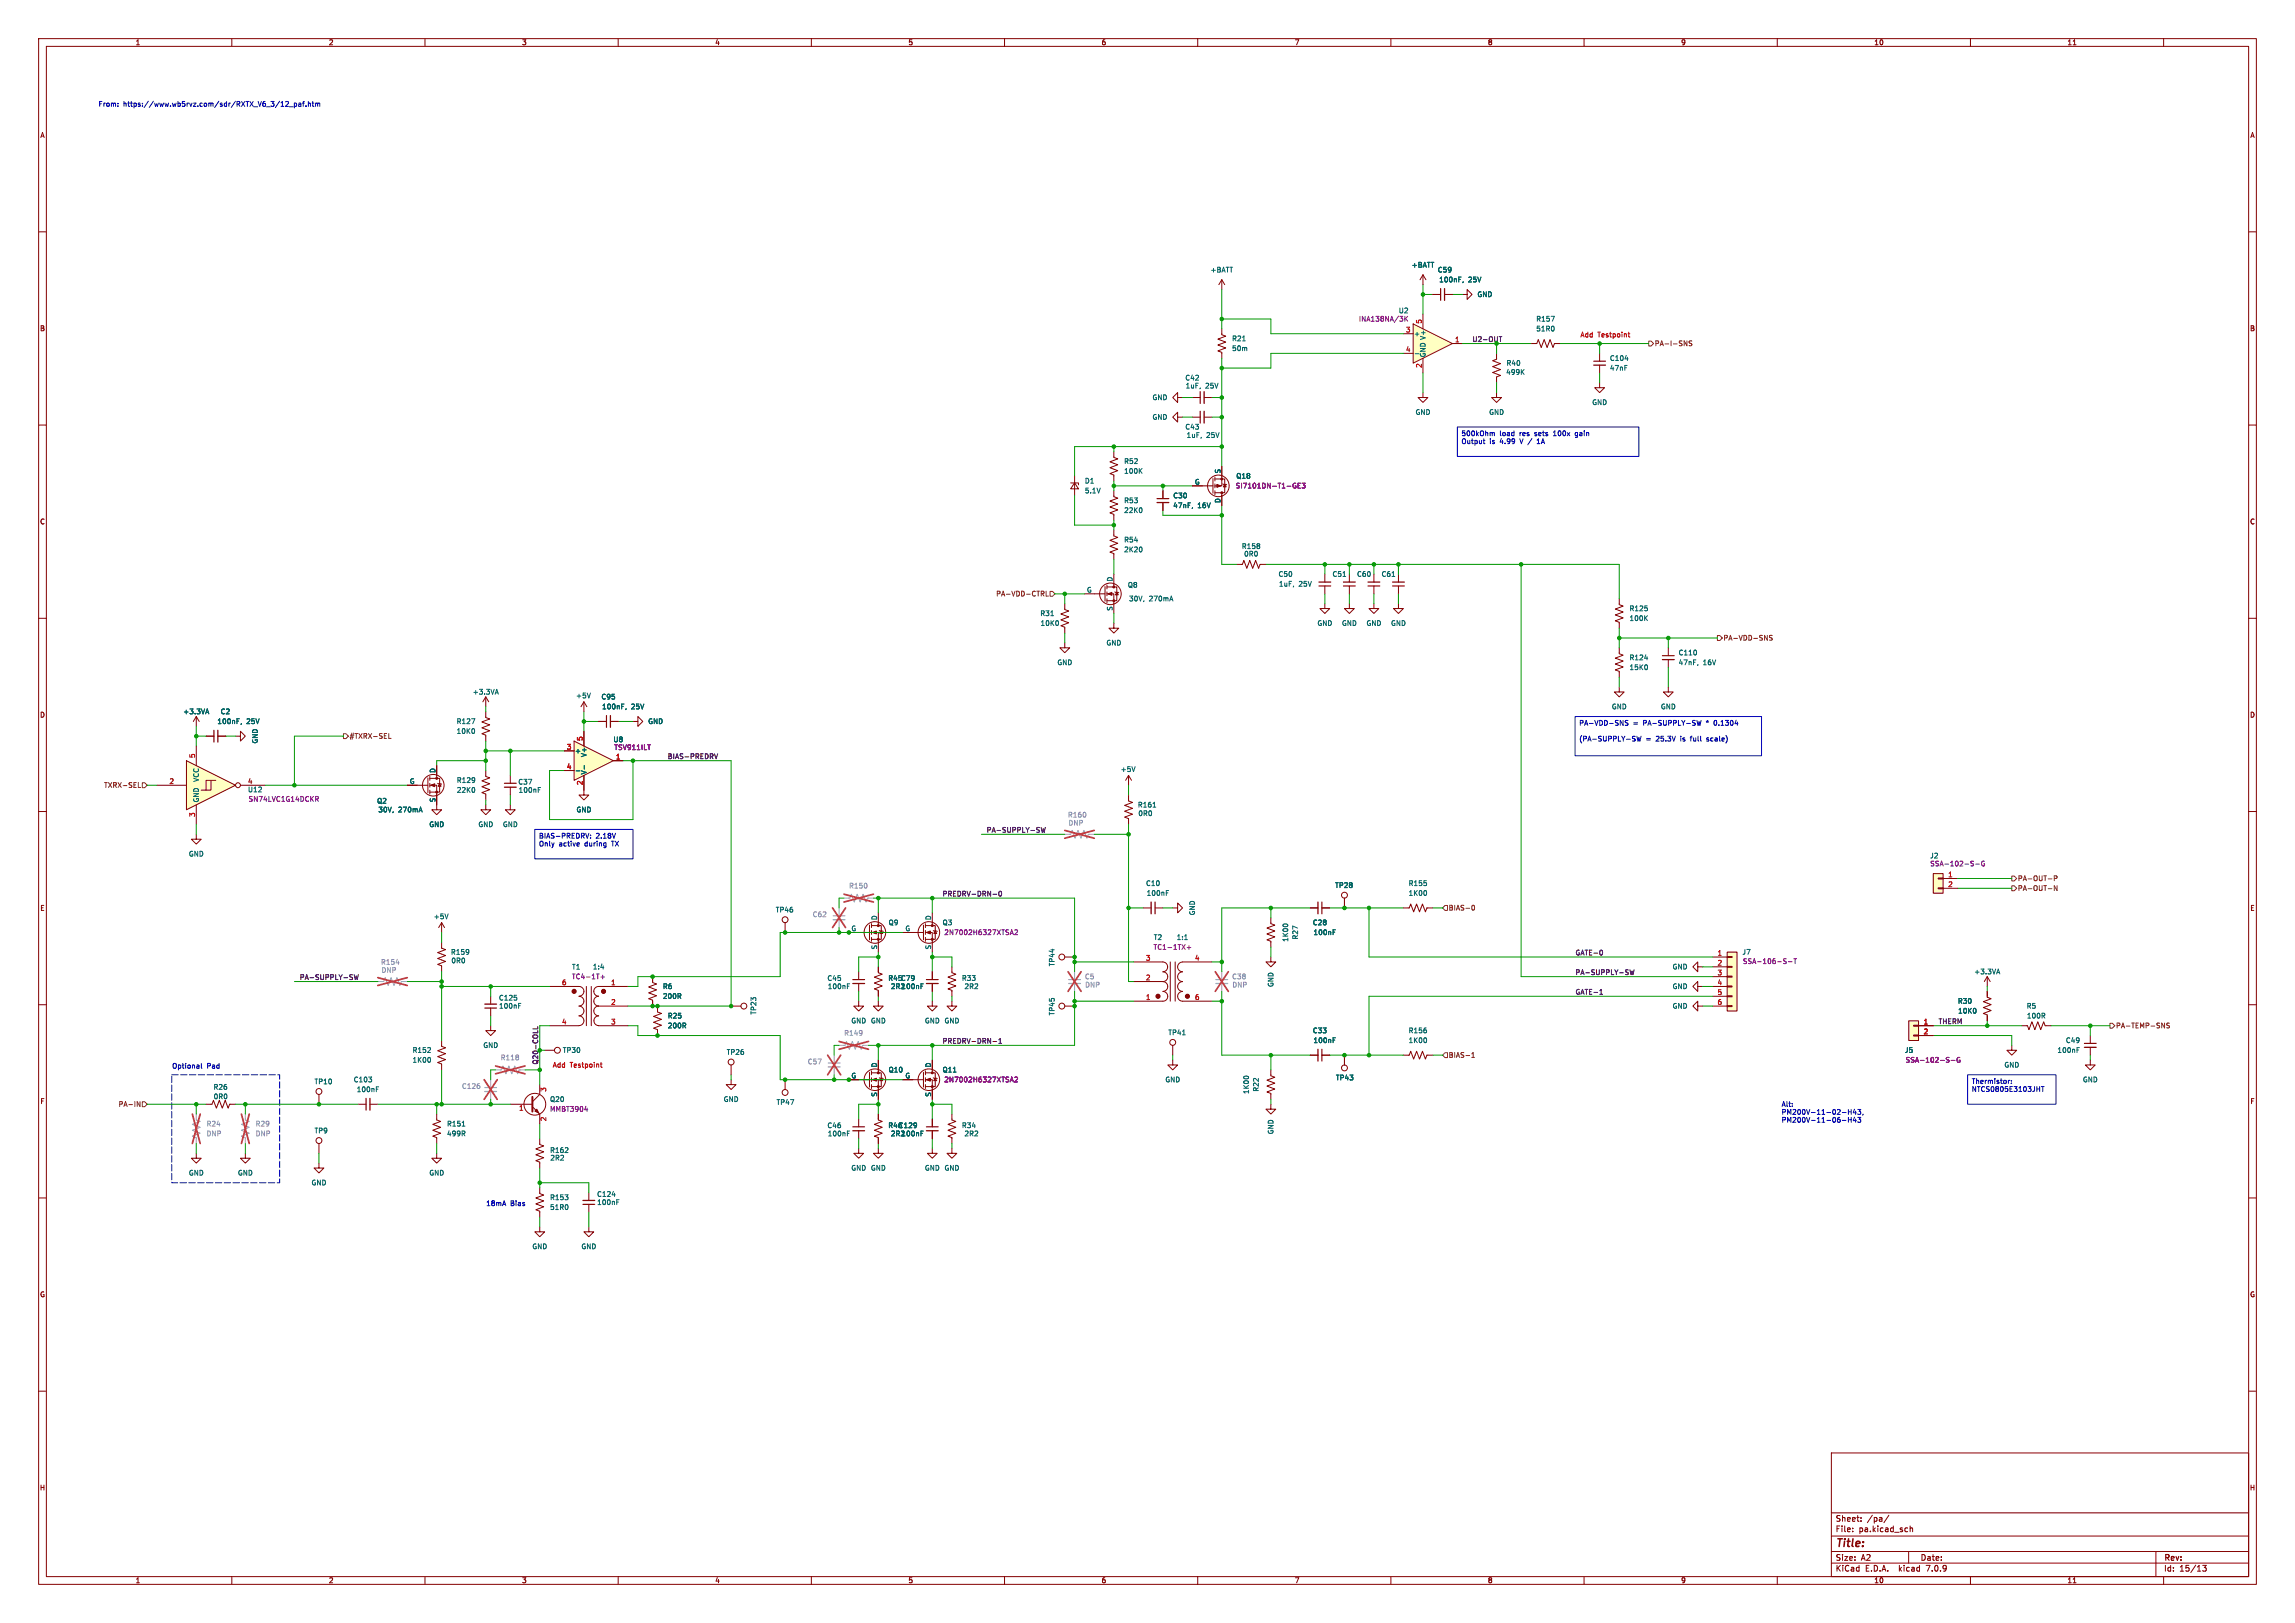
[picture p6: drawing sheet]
<svg xmlns="http://www.w3.org/2000/svg" width="594mm" height="420mm" viewBox="0 0 594 420" stroke-linecap="round" stroke-linejoin="round" font-family="sans-serif">
<defs><g id="words">
<text font-size="2.8" fill="#840000" x="475" y="400.9">Title:</text>
<g font-size="2.1" fill="#840000">
<text x="475" y="394">Sheet:</text>
<text x="483.2" y="394">/pa/</text>
<text x="475" y="396.7">File:</text>
<text x="481.1" y="396.7">pa.kicad_sch</text>
<text x="475" y="406.9">KiCad</text>
<text x="475" y="404.1">Size:</text>
<text x="481.7" y="404.1">A2</text>
<text x="482.7" y="406.9">E.D.A.</text>
<text x="491.6" y="406.9">kicad</text>
<text x="497" y="404.1">Date:</text>
<text x="498.8" y="406.9">7.0.9</text>
<text x="560" y="404.3">Rev:</text>
<text x="560" y="406.9">Id:</text>
<text x="564.1" y="406.9">15/13</text>
</g>
<g font-size="1.8" fill="#840000">
<text x="35" y="11.9">1</text>
<text x="85" y="11.9">2</text>
<text x="135" y="11.9">3</text>
<text x="185" y="11.9">4</text>
<text x="235" y="11.9">5</text>
<text x="285" y="11.9">6</text>
<text x="335" y="11.9">7</text>
<text x="385" y="11.9">8</text>
<text x="435" y="11.9">9</text>
<text x="485" y="11.9">10</text>
<text x="535" y="11.9">11</text>
<text x="10.3" y="35.9">A</text>
<text x="582.3" y="35.9">A</text>
<text x="10.3" y="85.9">B</text>
<text x="582.3" y="85.9">B</text>
<text x="10.3" y="135.9">C</text>
<text x="582.3" y="135.9">C</text>
<text x="10.3" y="185.9">D</text>
<text x="582.3" y="185.9">D</text>
<text x="10.3" y="235.9">E</text>
<text x="582.3" y="235.9">E</text>
<text x="10.3" y="285.9">F</text>
<text x="582.3" y="285.9">F</text>
<text x="10.3" y="335.9">G</text>
<text x="582.3" y="335.9">G</text>
<text x="10.2" y="385.9">H</text>
<text x="582.2" y="385.9">H</text>
<text x="35" y="409.9">1</text>
<text x="85" y="409.9">2</text>
<text x="135" y="409.9">3</text>
<text x="185" y="409.9">4</text>
<text x="235" y="409.9">5</text>
<text x="285" y="409.9">6</text>
<text x="335" y="409.9">7</text>
<text x="385" y="409.9">8</text>
<text x="435" y="409.9">9</text>
<text x="485" y="409.9">10</text>
<text x="535" y="409.9">11</text>
</g>
<g font-size="1.8" fill="#0000c2">
<text x="25.4" y="27.7">From:</text>
<text x="31.9" y="27.7">https://www.wb5rvz.com/sdr/RXTX_V6_3/12_paf.htm</text>
<text x="378.1" y="113.2">500kOhm</text>
<text x="388.1" y="113.2">load</text>
<text x="393.4" y="113.2">res</text>
<text x="397.5" y="113.2">sets</text>
<text x="402.5" y="113.2">100x</text>
<text x="408.4" y="113.2">gain</text>
<text x="378.1" y="115.2">Output</text>
<text x="385.5" y="115.2">is</text>
<text x="388.3" y="115.2">4.99</text>
<text x="393.8" y="115.2">V /</text>
<text x="398.5" y="115.2">1A</text>
<text x="408.6" y="188.1">PA-VDD-SNS</text>
<text x="422.7" y="188.1">=</text>
<text x="425.4" y="188.1">PA-SUPPLY-SW</text>
<text x="441.9" y="188.1">*</text>
<text x="444.1" y="188.1">0.1304</text>
<text x="408.6" y="192.2">(PA-SUPPLY-SW</text>
<text x="426" y="192.2">=</text>
<text x="428.7" y="192.2">25.3V</text>
<text x="435.2" y="192.2">is</text>
<text x="438" y="192.2">full</text>
<text x="442.4" y="192.2">scale)</text>
<text x="139.4" y="217.3">BIAS-PREDRV:</text>
<text x="139.4" y="219.4">Only</text>
<text x="144.7" y="219.4">active</text>
<text x="151.5" y="219.4">during</text>
<text x="154.2" y="217.3">2.18V</text>
<text x="158.6" y="219.4">TX</text>
<text x="44.4" y="276.6">Optional</text>
<text x="53.5" y="276.6">Pad</text>
<text x="510.2" y="280.8">Thermistor:</text>
<text x="461" y="286.5">Alt:</text>
<text x="510.2" y="282.9">NTCS0805E3103JHT</text>
<text x="461" y="288.5">PM200V-11-02-H43,</text>
<text x="461" y="290.6">PM200V-11-06-H43</text>
<text x="125.7" y="312.2">18mA</text>
<text x="132.1" y="312.2">Bias</text>
</g>
<g font-size="1.8" fill="#006464">
<text x="313.2" y="70.7">+BATT</text>
<text x="365.3" y="69.4">+BATT</text>
<text x="372" y="70.7">C59</text>
<text x="372.4" y="73.3">100nF,</text>
<text x="380" y="73.3">25V</text>
<text x="382.3" y="77.1">GND</text>
<text x="397.5" y="83.4">R157</text>
<text x="318.8" y="88.5">R21</text>
<text x="365.9" y="87.2">+</text>
<text x="397.5" y="86">51R0</text>
<text x="318.8" y="91">50m</text>
<text x="369.2" y="92.6" transform="rotate(-90 369.2 92.6)">GND V+</text>
<text x="389.8" y="94.8">R40</text>
<text x="416.6" y="93.6">C104</text>
<text x="306.7" y="98.7">C42</text>
<text x="306.8" y="100.7">1uF,</text>
<text x="312" y="100.7">25V</text>
<text x="389.7" y="97.2">499K</text>
<text x="416.6" y="96.1">47nF</text>
<text x="298.2" y="103.7">GND</text>
<text x="366.3" y="107.5">GND</text>
<text x="385.3" y="107.5">GND</text>
<text x="412" y="105">GND</text>
<text x="298.2" y="108.8">GND</text>
<text x="306.7" y="111.4">C43</text>
<text x="307" y="113.5">1uF,</text>
<text x="312.2" y="113.5">25V</text>
<text x="280.7" y="125.3">D1</text>
<text x="290.8" y="120.2">R52</text>
<text x="290.8" y="122.8">100K</text>
<text x="309.1" y="125.5">G</text>
<text x="316" y="122.6" transform="rotate(-90 316 122.6)">S</text>
<text x="319.9" y="124.1">Q18</text>
<text x="280.7" y="127.9">5.1V</text>
<text x="290.8" y="130.4">R53</text>
<text x="303.5" y="129.1">C30</text>
<text x="303.5" y="131.7">47nF,</text>
<text x="310" y="131.7">16V</text>
<text x="316" y="130.3" transform="rotate(-90 316 130.3)">D</text>
<text x="290.8" y="132.9">22K0</text>
<text x="290.8" y="140.6">R54</text>
<text x="290.8" y="143.1">2K20</text>
<text x="321.3" y="142.3">R158</text>
<text x="321.9" y="144.2">0R0</text>
<text x="330.8" y="149.5">C50</text>
<text x="344.8" y="149.5">C51</text>
<text x="351.1" y="149.5">C60</text>
<text x="357.5" y="149.5">C61</text>
<text x="281.2" y="153.4">G</text>
<text x="288" y="150.6" transform="rotate(-90 288 150.6)">D</text>
<text x="291.8" y="152.3">Q8</text>
<text x="292.1" y="155.8">30V,</text>
<text x="297.4" y="155.8">270mA</text>
<text x="330.9" y="152">1uF,</text>
<text x="336.1" y="152">25V</text>
<text x="269.1" y="159.6">R31</text>
<text x="288" y="158.2" transform="rotate(-90 288 158.2)">S</text>
<text x="421.7" y="158.3">R125</text>
<text x="421.7" y="160.9">100K</text>
<text x="269.2" y="162.2">10K0</text>
<text x="286.3" y="167.2">GND</text>
<text x="340.9" y="162.2">GND</text>
<text x="347.2" y="162.2">GND</text>
<text x="353.6" y="162.2">GND</text>
<text x="359.9" y="162.2">GND</text>
<text x="273.6" y="172.3">GND</text>
<text x="421.7" y="171">R124</text>
<text x="421.7" y="173.6">15K0</text>
<text x="434.4" y="169.8">C110</text>
<text x="434.4" y="172.3">47nF,</text>
<text x="440.8" y="172.3">16V</text>
<text x="122.2" y="179.9">+3.3VA</text>
<text x="47.3" y="185">+3.3VA</text>
<text x="57" y="185">C2</text>
<text x="149" y="180.9">+5V</text>
<text x="155.5" y="181.2">C95</text>
<text x="155.7" y="183.7">100nF,</text>
<text x="163.4" y="183.7">25V</text>
<text x="417.1" y="183.7">GND</text>
<text x="429.8" y="183.7">GND</text>
<text x="56.2" y="187.6">100nF,</text>
<text x="63.8" y="187.6">25V</text>
<text x="118.1" y="187.6">R127</text>
<text x="118.1" y="190.1">10K0</text>
<text x="167.6" y="187.6">GND</text>
<text x="66.9" y="192.5" transform="rotate(-90 66.9 192.5)">GND</text>
<text x="148.7" y="195.2">+</text>
<text x="152" y="196" transform="rotate(-90 152 196)">V+</text>
<text x="51.7" y="202.5" transform="rotate(-90 51.7 202.5)">VCC</text>
<text x="105.9" y="202.9">G</text>
<text x="112.8" y="200.1" transform="rotate(-90 112.8 200.1)">D</text>
<text x="118.1" y="202.8">R129</text>
<text x="134" y="203.2">C37</text>
<text x="152" y="200.5" transform="rotate(-90 152 200.5)">V-</text>
<text x="289.9" y="199.9">+5V</text>
<text x="51.7" y="207.8" transform="rotate(-90 51.7 207.8)">GND</text>
<text x="64.1" y="205.2">U12</text>
<text x="97.5" y="208.1">Q2</text>
<text x="112.8" y="207.7" transform="rotate(-90 112.8 207.7)">S</text>
<text x="118.1" y="205.3">22K0</text>
<text x="134.1" y="205.3">100nF</text>
<text x="294.4" y="209.2">R161</text>
<text x="97.8" y="210.4">30V,</text>
<text x="103.1" y="210.4">270mA</text>
<text x="111" y="214.2">GND</text>
<text x="123.7" y="214.2">GND</text>
<text x="130" y="214.2">GND</text>
<text x="149.1" y="210.4">GND</text>
<text x="294.5" y="211.4">0R0</text>
<text x="48.8" y="221.8">GND</text>
<text x="296.5" y="229.5">C10</text>
<text x="296.7" y="232">100nF</text>
<text x="345.5" y="230">TP28</text>
<text x="364.5" y="229.5">R155</text>
<text x="364.5" y="232">1K00</text>
<text x="112.1" y="238">+5V</text>
<text x="200.7" y="236.3">TP46</text>
<text x="227.1" y="238.2" transform="rotate(-90 227.1 238.2)">D</text>
<text x="229.9" y="239.6">Q9</text>
<text x="241" y="238.2" transform="rotate(-90 241 238.2)">D</text>
<text x="243.8" y="239.6">Q3</text>
<text x="309.5" y="237" transform="rotate(-90 309.5 237)">GND</text>
<text x="339.7" y="239.6">C28</text>
<text x="220.2" y="241">G</text>
<text x="227.1" y="245.8" transform="rotate(-90 227.1 245.8)">S</text>
<text x="234.2" y="241">G</text>
<text x="241" y="245.8" transform="rotate(-90 241 245.8)">S</text>
<text x="298.5" y="243.4">T2</text>
<text x="304.4" y="243.4">1:1</text>
<text x="333.6" y="243.9" transform="rotate(-90 333.6 243.9)">1K00</text>
<text x="336.1" y="243.2" transform="rotate(-90 336.1 243.2)">R27</text>
<text x="339.9" y="242.2">100nF</text>
<text x="116.6" y="247.3">R159</text>
<text x="116.7" y="249.5">0R0</text>
<text x="147.9" y="251.1">T1</text>
<text x="153.3" y="251.1">1:4</text>
<text x="273.2" y="250.2" transform="rotate(-90 273.2 250.2)">TP44</text>
<text x="432.8" y="251.1">GND</text>
<text x="450.9" y="247.2">J7</text>
<text x="171.5" y="256.1">R6</text>
<text x="214" y="254">C45</text>
<text x="214.1" y="256.1">100nF</text>
<text x="229.8" y="254">R45C79</text>
<text x="230.5" y="256.1">2R2100nF</text>
<text x="248.8" y="254">R33</text>
<text x="249.5" y="256.1">2R2</text>
<text x="329.8" y="255.5" transform="rotate(-90 329.8 255.5)">GND</text>
<text x="432.8" y="256.1">GND</text>
<text x="510.9" y="252.3">+3.3VA</text>
<text x="129" y="259.1">C125</text>
<text x="129" y="261.2">100nF</text>
<text x="171.5" y="258.7">200R</text>
<text x="172.7" y="263.8">R25</text>
<text x="195.9" y="262.7" transform="rotate(-90 195.9 262.7)">TP23</text>
<text x="273.2" y="262.9" transform="rotate(-90 273.2 262.9)">TP45</text>
<text x="432.8" y="261.2">GND</text>
<text x="506.6" y="259.9">R30</text>
<text x="506.7" y="262.5">10K0</text>
<text x="524.4" y="261.2">R5</text>
<text x="524.5" y="263.8">100R</text>
<text x="172.7" y="266.3">200R</text>
<text x="220.2" y="265">GND GND</text>
<text x="239.3" y="265">GND GND</text>
<text x="302.3" y="268.1">TP41</text>
<text x="339.7" y="267.6">C33</text>
<text x="364.5" y="267.6">R156</text>
<text x="106.7" y="272.6">R152</text>
<text x="106.7" y="275.2">1K00</text>
<text x="125" y="271.4">GND</text>
<text x="145.6" y="272.6">TP30</text>
<text x="188" y="273.2">TP26</text>
<text x="339.9" y="270.1">100nF</text>
<text x="364.5" y="270.1">1K00</text>
<text x="492.9" y="272.6">J5</text>
<text x="532.4" y="272.6">100nF</text>
<text x="534.6" y="270.1">C49</text>
<text x="81.3" y="280.8">TP10</text>
<text x="91.4" y="280.3">C103</text>
<text x="220.2" y="279.1">G</text>
<text x="227.1" y="276.3" transform="rotate(-90 227.1 276.3)">D</text>
<text x="229.9" y="277.7">Q10</text>
<text x="234.2" y="279.1">G</text>
<text x="241" y="276.3" transform="rotate(-90 241 276.3)">D</text>
<text x="243.8" y="277.7">Q11</text>
<text x="301.5" y="280.3">GND</text>
<text x="345.7" y="279.8">TP43</text>
<text x="518.7" y="276.5">GND</text>
<text x="539" y="280.3">GND</text>
<text x="55.1" y="282.2">R26</text>
<text x="55.2" y="284.6">0R0</text>
<text x="92.2" y="282.8">100nF</text>
<text x="142.2" y="285.3">Q20</text>
<text x="187.2" y="285.3">GND</text>
<text x="200.9" y="286.1">TP47</text>
<text x="227.1" y="283.9" transform="rotate(-90 227.1 283.9)">S</text>
<text x="241" y="283.9" transform="rotate(-90 241 283.9)">S</text>
<text x="323.4" y="283.2" transform="rotate(-90 323.4 283.2)">1K00</text>
<text x="326" y="282.6" transform="rotate(-90 326 282.6)">R22</text>
<text x="81.3" y="293.5">TP9</text>
<text x="115.6" y="291.7">R151</text>
<text x="214" y="292.1">C46</text>
<text x="229.8" y="292.1">R46C129</text>
<text x="248.8" y="292.1">R34</text>
<text x="329.8" y="293.6" transform="rotate(-90 329.8 293.6)">GND</text>
<text x="115.6" y="294.2">499R</text>
<text x="142.3" y="298.5">R162</text>
<text x="214.1" y="294.2">100nF</text>
<text x="230.5" y="294.2">2R2100nF</text>
<text x="249.5" y="294.2">2R2</text>
<text x="48.8" y="304.4">GND</text>
<text x="61.5" y="304.4">GND</text>
<text x="111" y="304.4">GND</text>
<text x="142.3" y="300.5">2R2</text>
<text x="220.2" y="303.1">GND GND</text>
<text x="239.3" y="303.1">GND GND</text>
<text x="80.5" y="306.9">GND</text>
<text x="142.2" y="310.7">R153</text>
<text x="154.4" y="309.9">C124</text>
<text x="142.2" y="313.3">51R0</text>
<text x="154.4" y="312">100nF</text>
<text x="137.7" y="323.4">GND</text>
<text x="150.4" y="323.4">GND</text>
</g>
<g font-size="1.8" fill="#840084">
<text x="351.6" y="83.4">INA138NA/3K</text>
<text x="361.9" y="81.3">U2</text>
<text x="319.7" y="126.6">SI7101DN-T1-GE3</text>
<text x="158.6" y="192.3">U8</text>
<text x="158.9" y="194.3">TSV911ILT</text>
<text x="64.2" y="207.7">SN74LVC1G14DCKR</text>
<text x="499.5" y="222.3">J2</text>
<text x="499.5" y="224.4">SSA-102-S-G</text>
<text x="244.3" y="242.2">2N7002H6327XTSA2</text>
<text x="298.4" y="246">TC1-1TX+</text>
<text x="451" y="249.6">SSA-106-S-T</text>
<text x="147.9" y="253.6">TC4-1T+</text>
<text x="493.1" y="275.2">SSA-102-S-G</text>
<text x="244.3" y="280.3">2N7002H6327XTSA2</text>
<text x="142.2" y="287.9">MMBT3904</text>
</g>
<g font-size="1.8" fill="#a90000">
<text x="368" y="83.9" transform="rotate(-90 368 83.9)">5</text>
<text x="363.8" y="86.1">3</text>
<text x="376.5" y="88.6">1</text>
<text x="363.8" y="91.2">4</text>
<text x="368" y="95.3" transform="rotate(-90 368 95.3)">2</text>
<text x="150.9" y="191.8" transform="rotate(-90 150.9 191.8)">5</text>
<text x="50.5" y="196.3" transform="rotate(-90 50.5 196.3)">5</text>
<text x="146.6" y="194.1">3</text>
<text x="159.3" y="196.6">1</text>
<text x="43.7" y="202.9">2</text>
<text x="64.1" y="202.9">4</text>
<text x="146.6" y="199.1">4</text>
<text x="150.9" y="203.3" transform="rotate(-90 150.9 203.3)">2</text>
<text x="50.5" y="211.5" transform="rotate(-90 50.5 211.5)">3</text>
<text x="504.1" y="227.1">1</text>
<text x="504.1" y="229.6">2</text>
<text x="296.5" y="248.7">3</text>
<text x="309.2" y="248.7">4</text>
<text x="444.4" y="247.4">1</text>
<text x="444.4" y="249.9">2</text>
<text x="145.3" y="255">6</text>
<text x="158" y="255">1</text>
<text x="296.5" y="253.7">2</text>
<text x="444.4" y="252.5">3</text>
<text x="444.4" y="255">4</text>
<text x="444.4" y="257.6">5</text>
<text x="158" y="260.1">2</text>
<text x="296.5" y="258.8">1</text>
<text x="309.2" y="258.8">6</text>
<text x="444.4" y="260.1">6</text>
<text x="145.3" y="265.2">4</text>
<text x="158" y="265.2">3</text>
<text x="497.8" y="265.2">1</text>
<text x="497.8" y="267.7">2</text>
<text x="134.2" y="287.7">1</text>
<text x="141.7" y="282.6" transform="rotate(-90 141.7 282.6)">3</text>
<text x="141.7" y="290.3" transform="rotate(-90 141.7 290.3)">2</text>
</g>
<g font-size="1.8" fill="#0f0f0f">
<text x="381" y="88.5">U2-OUT</text>
<text x="172.7" y="196.5">BIAS-PREDRV</text>
<text x="255.3" y="215.6">PA-SUPPLY-SW</text>
<text x="243.8" y="232.1">PREDRV-DRN-0</text>
<text x="407.7" y="247.3">GATE-0</text>
<text x="77.5" y="253.7">PA-SUPPLY-SW</text>
<text x="407.7" y="252.4">PA-SUPPLY-SW</text>
<text x="407.7" y="257.5">GATE-1</text>
<text x="501.6" y="265.1">THERM</text>
<text x="139.4" y="275.6" transform="rotate(-90 139.4 275.6)">Q20-COLL</text>
<text x="243.8" y="270.2">PREDRV-DRN-1</text>
</g>
<g font-size="1.8" fill="#f00">
<text x="408.9" y="87.4">Add</text>
<text x="413.5" y="87.4">Testpoint</text>
<text x="142.9" y="276.3">Add</text>
<text x="147.5" y="276.3">Testpoint</text>
</g>
<g font-size="1.8" fill="#725600">
<text x="428.2" y="89.8">PA-I-SNS</text>
<text x="257.7" y="154.5">PA-VDD-CTRL</text>
<text x="446" y="166">PA-VDD-SNS</text>
<text x="90.4" y="191.4">#TXRX-SEL</text>
<text x="26.8" y="204.1">TXRX-SEL</text>
<text x="522.2" y="228.2">PA-OUT-P</text>
<text x="522.2" y="230.7">PA-OUT-N</text>
<text x="374.8" y="235.8">BIAS-0</text>
<text x="547.6" y="266.3">PA-TEMP-SNS</text>
<text x="374.8" y="273.9">BIAS-1</text>
<text x="30.6" y="286.6">PA-IN</text>
</g>
<g font-size="1.8" fill="#989898">
<text x="276.3" y="211.7">R160</text>
<text x="276.4" y="213.8">DNP</text>
<text x="219.6" y="230.1">R150</text>
<text x="210.2" y="237.5">C62</text>
<text x="98.5" y="249.8">R154</text>
<text x="98.6" y="251.9">DNP</text>
<text x="280.7" y="253.6">C5</text>
<text x="280.8" y="255.7">DNP</text>
<text x="318.8" y="253.6">C38</text>
<text x="318.9" y="255.7">DNP</text>
<text x="218.4" y="268.2">R149</text>
<text x="129.5" y="274.6">R118</text>
<text x="208.9" y="275.6">C57</text>
<text x="119.4" y="282">C126</text>
<text x="53.3" y="291.7">R24</text>
<text x="66" y="291.7">R29</text>
<text x="53.3" y="294.2">DNP</text>
<text x="66" y="294.2">DNP</text>
</g>
</g></defs>
<g fill="none" stroke="#840000" stroke-width=".26">
<path d="M10 10h574v400h-574zM12 12h570v396h-570zM60 10v2M110 10v2M160 10v2M210 10v2M260 10v2M310 10v2M360 10v2M410 10v2M460 10v2M510 10v2"/>
<path d="M536.6 11.6h.7M560 10v2M10 60h2M582 60h2M316.2 72.4v2.5M316.2 72.4l-.7 1.3M316.2 72.4l.8 1.3M368.3 71.1l-.8 1.3M368.3 71.1v2.6M368.3 71.1l.8 1.3M370.8 76.2h2.1M373.9 76.2h2"/>
<path d="M378.5 76.2h1.2v1.3l1.3-1.3-1.3-1.3v1.3M316.2 85.1v1.5l1 .4-2 .8 2 .7-2 .8 2 .7-2 .8 1 .4v1.5M10 110h2M304.8 108v1.2l-1.3-1.2 1.3-1.3v1.3h1.3M304.8 102.9v1.2l-1.3-1.2 1.3-1.3v1.3h1.3M308.6 108h2M308.6 102.9h2M311.7 108h2M311.7 102.9h2M582 110h2M308.6 125.7h5.3M313.9 123.8v3.8"/>
<path d="M314.5 124h2.5v3.5h-2.5M314.5 123.4v1.1M314.5 125.2v1M314.5 127v1M316.2 120.7v5h-1.7M316.2 127.5v3.3M316.5 125.2l1 .3M317 125.3l.4 .7h-.8zM10 160h2M342.9 156.2v1.3h-1.3l1.3 1.3 1.3-1.3h-1.3M342.9 148.6v2M342.9 151.6v2.1"/>
<path d="M349.2 156.2v1.3h-1.2l1.2 1.3 1.3-1.3h-1.3M349.2 148.6v2M349.2 151.6v2.1M355.6 156.2v1.3h-1.3l1.3 1.3 1.3-1.3h-1.3M355.6 148.6v2M355.6 151.6v2.1M361.9 156.2v1.3h-1.2l1.2 1.3 1.3-1.3h-1.3M361.9 148.6v2M361.9 151.6v2.1M582 160h2M275.6 166.4v1.2h-1.3l1.3 1.3 1.3-1.3h-1.3M288.3 161.3v1.3h-1.3l1.3 1.2 1.3-1.2h-1.3"/>
<path d="M10 210h2M292.1 205.7v1.6l1 .3-2 .8 2 .8-2 .7 2 .8-2 .8 1 .3v1.6M292.1 200.7v2.5M292.1 200.7l-.8 1.2M292.1 200.7l.8 1.2M582 210h2M295.9 235h2M299 235h2M303.5 235h1.3v-1.3l1.3 1.3-1.3 1.2v-1.2M328.9 237.5v1.5l1 .4-2 .8 2 .7-2 .8 2 .7-2 .8 1 .4v1.5M339.1 235h2M342.1 235h2.1"/>
<path d="M348 232.4v2.6M363.2 235h1.5l.4-1.1 .8 2.1 .7-2.1 .8 2.1 .8-2.1 .7 2.1 .4-1h1.5M500.4 226.1h2.5v5h-2.5zM501.6 229.7h1.3v.3h-1.3zM501.6 227.2h1.3v.3h-1.3zM502.9 227.3h3.8M502.9 229.9h3.8M10 260h2M328.9 247.7v1.2h1.3l-1.3 1.3-1.2-1.3h1.2M443.2 247.7h3.8M443.2 250.2h3.8M443.2 252.7h3.8"/>
<path d="M443.2 255.3h3.8M443.2 257.8h3.8M447 257.7h1.3v.2h-1.3zM447 255.1h1.3v.3h-1.3zM447 252.6h1.3v.3h-1.3zM447 250.1h1.3v.2h-1.3zM447 247.5h1.3v.3h-1.3zM447 246.4h2.6v15.2h-2.6zM582 260h2M303.5 274.3v1.3h1.3l-1.3 1.3-1.2-1.3h1.2M303.5 270.5v2.6M443.2 260.4h3.8"/>
<path d="M447 260.2h1.3v.3h-1.3zM494 264.2h2.6v5h-2.6zM495.3 267.8h1.3v.3h-1.3zM495.3 265.3h1.3v.3h-1.3zM496.6 265.4h3.8M496.6 268h3.8M82.5 283.2v2.6M82.5 295.9v2.6M10 310h2M82.5 301v1.3h1.3l-1.3 1.2-1.2-1.2h1.2M582 310h2M10 360h2"/>
<path d="M474 376h108v32h-108zM582 360h2M474 397.5h108M474 391.5h108M479.5 396.2v.2M479.5 395.4v.2M481.7 393.5v.2M481.7 392.7v.2M488.9 392.1l-1.3 1.9M494.4 394.9v1.5M494.4 395.5l.6-.1v1M60 408v2"/>
<path d="M110 408v2M160 408v2M210 408v2M260 408v2M310 408v2M360 408v2M410 408v2M460 408v2M474 404.5h108M474 401.5h108M494 401.5v3M510 408v2"/>
<path d="M536.6 409.6h.7M558 401.5v6.5M560 408v2M570.1 405.1h.9l-.5 .5 .5 .2v.6l-.3 .2-.6-.2"/>
<circle cx="315.3" cy="125.7" r="2.79"/>
<circle cx="348" cy="231.6" r=".76"/>
<circle cx="303.5" cy="269.7" r=".76"/>
<circle cx="82.5" cy="295.1" r=".76"/>
<circle cx="82.5" cy="282.4" r=".76"/>
</g>
<g fill="#fff" stroke="#fff" stroke-width=".26">
<path d="M377.2 110.5h47v7.6h-47z"/>
<path d="M509.3 278.1h22.8v7.7h-22.8z"/>
<path d="M138.4 214.6h25.4v7.7h-25.4z"/>
<path d="M407.7 185.4h48.2v10.2h-48.2z"/>
</g>
<path d="M373.9 74.7v3M311.7 101.3v3.1M311.7 106.4v3.1M341.4 150.6h3M347.7 150.6h3.1M354.1 150.6h3M360.4 150.6h3.1M297.9 233.4v3.1M341.1 233.4v3.1" fill="none" stroke="#840000" stroke-width=".33"/>
<path d="M372.9 74.7v3M310.6 101.3v3.1M310.6 106.4v3.1M341.4 151.6h3M347.7 151.6h3.1M354.1 151.6h3M360.4 151.6h3.1M299 233.4v3.1M342.1 233.4v3.1" fill="none" stroke="#840000" stroke-width=".3"/>
<g fill="#840000" stroke="#840000" stroke-width=".26">
<path d="M315 125.3l1 .4-1 .4z"/>
<circle cx="316.2" cy="124" r=".25"/>
<circle cx="316.2" cy="127.5" r=".25"/>
</g>
<g fill="none" stroke="#840084" stroke-width=".26">
<path d="M335.1 125l.3 .1M335.2 125.8h.2v.4l-.2 .1M336 125.6h.4M336.6 125h-.6v1.3h.6M337 125h.8l-.4 .5 .3 .1v.6h-.7M510.6 222.8l.2 .1M510.8 223.6v.4M511.4 223.6h.9M513.6 222.9a.58 .58 0 0 0-.7 .6 .58 .58 0 0 0 .8 .5v-.4h-.3M461.8 248.1l.5 .1M462.1 248.8l.2 .2-.2 .4M462.9 248.9h.9"/>
<path d="M464.3 248.1h.7M464.6 248.1v1.3M504.3 273.6l.2 .1M504.4 274.4v.4M505 274.4h1M507.2 273.7a.58 .58 0 0 0-.7 .6 .58 .58 0 0 0 .8 .5v-.4h-.2"/>
</g>
<g fill="none" stroke="#006464" stroke-width=".26">
<path d="M378.7 72.9l-.1 .3M321.6 88.2h.7M347.6 149.2h.7M360.3 149.2h.7M293.8 198.4l-.4 1.3M298.4 208.9h.8M301.9 231.1h.4M301.9 230.4h.6M332.2 239.2h1M369.1 230.6v1M345 241.2h.5M345 240.6h.6"/>
<path d="M306.1 267.8h.7"/>
</g>
<g fill="#ffffc2" stroke="#ffffc2" stroke-width=".26">
<path d="M494 264.2h2.6v5h-2.6z"/>
<path d="M447 246.4h2.6v15.2h-2.6z"/>
<path d="M500.4 226.1h2.5v5h-2.5z"/>
</g>
<path d="M314.7 254.5h3.1" fill="none" stroke="#a1a1a1" stroke-width=".33"/>
<path d="M314.7 253.5h3.1" fill="none" stroke="#a1a1a1" stroke-width=".3"/>
<path d="M275.6 215.9h1.5l.4-1 .8 2 .7-2 .8 2 .7-2 .8 2 .4-1h1.5M316.2 251.5v2M316.2 254.5v2" fill="none" stroke="#a1a1a1" stroke-width=".26"/>
<path d="M275.6 214.9l7.6 2M283.2 214.9l-7.6 2M314.5 251.5l3.4 5M317.9 251.5l-3.4 5" fill="none" stroke="#eb3a3d" stroke-width=".46"/>
<path d="M365.8 83.8l10.1 5.1-10.1 5.1z" fill="#ffffc2"/>
<g fill="none" stroke="#840000" stroke-width=".26">
<path d="M363.2 86.4h2.6M363.2 91.4h2.6M365.8 83.8l10.1 5.1-10.1 5.1zM368.3 81.3v3.8M368.3 92.7v3.8M375.9 88.9h2.6M387.3 91.4v1.6l-1 .3 2.1 .8-2.1 .8 2.1 .7-2.1 .8 2.1 .8-1.1 .3v1.6M396.2 88.9h1.6l.3-1 .8 2 .8-2 .7 2 .8-2 .8 2 .3-1h1.6M414 99.1v1.2h-1.3l1.3 1.3 1.3-1.3h-1.3M414 91.4v2.1M414 94.5v2M288.3 116.8v1.6l1 .3-2 .8 2 .8-2 .7 2 .8-2 .8 1 .3v1.6"/>
<path d="M368.3 101.6v1.3h-1.3l1.3 1.2 1.3-1.2h-1.3M387.3 101.6v1.3h-1.2l1.2 1.2 1.3-1.2h-1.3M277.1 125h2v.5M278.1 125l1 1.5h-2zM278.1 123.2v5.1M288.3 137.2v1.5l1 .4-2 .7 2 .8-2 .8 2 .7-2 .8 1 .4v1.5M288.3 127v1.5l1 .4-2 .8 2 .7-2 .8 2 .8-2 .7 1 .4v1.5M301 127v2M301 130v2.1M275.6 156.2v1.5l1 .4-2 .8 2 .7-2 .8 2 .8-2 .7 1 .4v1.5M280.7 153.7h5.3M286 151.8v3.8"/>
<path d="M286.5 153.7h1.8v5.1M286.5 151.9h2.6v3.5h-2.6M286.5 151.4v1M286.5 153.2v1M286.5 154.9v1.1M288.3 148.6v3.3M288.5 153.2l1.1 .2M289.1 153.3l.3 .6h-.7zM320 146.1h1.6l.3-1.1 .8 2.1 .8-2.1 .7 2.1 .8-2.1 .8 2.1 .3-1h1.6M419.1 154.9v1.6l1 .3-2 .8 2 .8-2 .7 2 .8-2 .8 1 .3v1.6M419.1 167.6v1.6l1 .3-2 .8 2 .8-2 .7 2 .8-2 .8 1 .3v1.6M419.1 177.8v1.3h-1.3l1.3 1.2 1.3-1.2h-1.3"/>
<path d="M431.8 177.8v1.3h-1.3l1.3 1.2 1.3-1.2h-1.3M431.8 167.6v2.1M431.8 170.7v2M125.7 184.2v1.5l1 .4-2 .7 2 .8-2 .7 2 .8-2 .8 1 .3v1.6M125.7 199.4v1.5l1 .4-2 .8 2 .7-2 .8 2 .7-2 .8 1 .4v1.5M125.7 180.3v2.6M125.7 180.3l.8 1.3M125.7 180.3l-.7 1.3M151.1 181.6l-.7 1.3M151.1 181.6v2.6M151.1 181.6l.8 1.3M154.9 186.7h2.1"/>
<path d="M158 186.7h2M163.8 186.7h1.3v-1.3l1.3 1.3-1.3 1.3v-1.3M125.7 208.3v1.3h1.3l-1.3 1.2-1.2-1.2h1.2M132.1 208.3v1.3h1.2l-1.2 1.2-1.3-1.2h1.3M132.1 200.7v2M132.1 203.7v2M151.1 204.5v1.2h1.3l-1.3 1.3-1.2-1.3h1.2M114.3 238.8v2.5M114.3 238.8l-.8 1.2M114.3 238.8l.8 1.2M203.2 238.8v2.5M225 239.4v3.8"/>
<path d="M225.6 239.5h2.5v3.6h-2.5M225.6 239v1M227.3 236.2v3.3M239 239.4v3.8M239.5 239.5h2.6v3.6h-2.6M239.5 239v1M241.3 236.2v3.3M114.3 243.8v1.6l1 .3-2 .8 2 .8-2 .7 2 .8-2 .8 1 .3v1.6M219.7 241.3h5.3M222.2 259.1v1.3h1.3l-1.3 1.2-1.2-1.2h1.2M222.2 251.5v2M222.2 254.5v2"/>
<path d="M225.6 241.3h1.7v5.1M225.6 240.8v1M225.6 242.6v1M227.3 259.1v1.3h1.3l-1.3 1.2-1.2-1.2h1.2M227.3 250.2v1.5l1 .4-2 .8 2 .7-2 .8 2 .7-2 .8 1 .4v1.5M227.6 240.8l1 .2M228.1 240.9l.4 .7h-.8zM233.7 241.3h5.3M239.5 241.3h1.8v5.1M239.5 240.8v1M239.5 242.6v1M241.3 259.1v1.3h1.3l-1.3 1.2-1.3-1.2h1.3"/>
<path d="M241.3 251.5v2M241.3 254.5v2M241.6 240.8l1 .2M242.1 240.9l.3 .7h-.7zM246.4 259.1v1.3h1.2l-1.2 1.2-1.3-1.2h1.3M246.4 250.2v1.5l1 .4-2 .8 2 .7-2 .8 2 .7-2 .8 1 .4v1.5M275.6 247.7h2.5M293.4 248.9h7.6M301 248.9a1.26 1.26 0 0 1 1.2 1.3 1.26 1.26 0 0 1-1.2 1.3M301 251.5a1.26 1.26 0 0 1 1.2 1.2 1.26 1.26 0 0 1-1.2 1.3h-7.6M301 254a1.26 1.26 0 0 1 1.2 1.3 1.26 1.26 0 0 1-1.2 1.2 1.27 1.27 0 0 1 1.2 1.3 1.27 1.27 0 0 1-1.2 1.3h-7.6M302.9 248.9v10.2"/>
<path d="M304.2 248.9v10.2M306.1 251.5a1.26 1.26 0 0 0-1.3 1.2 1.26 1.26 0 0 0 1.3 1.3M306.1 254a1.26 1.26 0 0 0-1.3 1.3 1.26 1.26 0 0 0 1.3 1.2 1.27 1.27 0 0 0-1.3 1.3 1.27 1.27 0 0 0 1.3 1.3h7.6M313.7 248.9h-7.6a1.26 1.26 0 0 0-1.3 1.3 1.26 1.26 0 0 0 1.3 1.3M439.4 255.3v-1.3l-1.3 1.3 1.3 1.2v-1.2h1.3M439.4 250.2v-1.3l-1.3 1.3 1.3 1.3v-1.3h1.3M514.3 256.5v1.6l1.1 .3-2.1 .8 2.1 .8-2.1 .7 2.1 .8-2.1 .8 1 .3v1.6M514.3 252.7l.8 1.3M514.3 252.7v2.6M514.3 252.7l-.7 1.3M233.7 279.4h5.3M239 277.5v3.8"/>
<path d="M239.5 279.4h1.8v5.1M239.5 277.6h2.6v3.6h-2.6M239.5 277.1v1M239.5 278.9v1M241.3 274.3v3.3M241.6 278.9l1 .2M242.1 279l.3 .7h-.7zM275.6 260.4h2.5M328.9 276.9v1.5l1 .4-2 .7 2 .8-2 .8 2 .7-2 .8 1 .4v1.5M339.1 273.1h2M342.1 273.1h2.1M348 273.1v2.5"/>
<path d="M363.2 273.1h1.5l.4-1.1 .8 2.1 .7-2.1 .8 2.1 .8-2.1 .7 2.1 .4-1h1.5M439.4 260.4v-1.3l-1.3 1.3 1.3 1.2v-1.2h1.3M520.7 270.5v1.3h1.3l-1.3 1.3-1.3-1.3h1.3M523.2 265.4h1.6l.3 1 .8-2 .8 2 .7-2 .8 2 .8-2 .3 1h1.6M541 274.3v1.3h1.3l-1.3 1.3-1.3-1.3h1.3M541 268v2M541 271v2.1M50.8 298.5v1.2h1.3l-1.3 1.3-1.3-1.3h1.3M53.3 285.8h1.6l.3-1.1 .8 2.1 .8-2.1 .7 2.1 .8-2.1 .8 2.1 .3-1h1.6M63.5 298.5v1.2h1.3l-1.3 1.3-1.3-1.3h1.3M113 298.5v1.2h1.3l-1.3 1.3-1.2-1.3h1.2M113 288.3v1.5l1 .4-2 .8 2 .7-2 .8 2 .7-2 .8 1 .4v1.5"/>
<path d="M132.1 285.8h5.7M137.8 286.4l1.9 1.9v2.5M139.7 294.6v1.6l1 .3-2 .8 2 .8-2 .7 2 .8-2 .8 1 .3v1.6M139.7 280.7v2.5l-1.9 1.9M239.5 280.7v1M241.3 297.2v1.3h1.3l-1.3 1.2-1.3-1.2h1.3M328.9 285.8v1.2h1.3l-1.3 1.3-1.2-1.3h1.2M139.7 317.5v1.3h1.3l-1.3 1.2-1.3-1.2h1.3M139.7 307.3v1.6l1 .3-2 .8 2 .8-2 .7 2 .8-2 .8 1 .3v1.6M152.4 308.6v2M152.4 311.7v2"/>
<circle cx="287.4" cy="153.7" r="2.79"/>
<circle cx="203.2" cy="238" r=".76"/>
<circle cx="226.4" cy="241.3" r="2.79"/>
<circle cx="240.4" cy="241.3" r="2.79"/>
<circle cx="274.8" cy="247.6" r=".76"/>
<circle cx="240.4" cy="279.4" r="2.79"/>
<circle cx="274.8" cy="260.3" r=".76"/>
<circle cx="348" cy="276.4" r=".76"/>
<circle cx="138.4" cy="285.7" r="2.82"/>
</g>
<g fill="none" stroke="#006464" stroke-width=".26">
<path d="M366.3 91.5h1M393.9 96.2l.6 .7M394.5 95.6l-.8 .8M401.5 81.9h.8l-.5 1.2M420.6 92.9h.8M295.1 121.8l.5 .7M295.5 131.5v1M295.6 121.2l-.7 .8M308.7 131.3l-.2 .3M272 159.3h.7M295.5 141.7v1M425.9 159.9l.5 .7"/>
<path d="M426.4 159.3l-.7 .8M128.3 179.3h.6M128.6 178.4l.4 1.2M152.8 179.3l-.4 1.3M273.8 160.7v1M425.7 170.3h.8M426.3 172.2v1M439.5 172l-.2 .2M122.1 186h.8l-.5 1.3M122.7 188.7v1M162.1 183.4l-.2 .2M122.8 203.9v1"/>
<path d="M139.3 204.4h.4M139.3 203.8h.6M116 236.5l-.4 1.3M219.3 255.2h.4M219.3 254.6h.6M238.4 255.2h.4M238.4 254.6h.6M306.6 243.1h.7M516.9 251.7h.6M517.2 250.8l.4 1.2M322 278.6h1M345 269.2h.5"/>
<path d="M345 268.5h.6M369.1 268.7v1M511.3 261.1v1M537.6 271.7h.4M537.6 271.1h.6M119.6 291.4h.7M158.4 309.2h.8M159.6 311.1h.5M159.6 310.5h.6"/>
</g>
<g fill="none" stroke="#840084" stroke-width=".26">
<path d="M363.6 81.9v1.2M363.8 82.4l.5 .7M364.3 81.9l-.7 .7M261.4 241.9l.5-1.3 .4 1.3M261.6 241.5h.6M262.6 240.7l.5-.1 .3 .4-.8 .9h.8M307.2 245.2h1M307.7 244.7v1M261.4 280l.5-1.3 .4 1.3M261.6 279.6h.6M262.6 278.8l.5-.1 .3 .4-.8 .9h.8M151.3 287.2h.8"/>
<path d="M151.9 286.8v.8"/>
</g>
<g fill="#840000" stroke="#840000" stroke-width=".26">
<path d="M286.8 153.7l1-.4v.8z"/>
<path d="M138.4 287.5l.5-.5 .5 1z"/>
<path d="M239.8 241.3l1-.4v.8z"/>
<path d="M239.8 279.4l1-.4v.8z"/>
<path d="M225.8 241.3l1-.4v.8z"/>
<circle cx="307.3" cy="257.8" r=".41"/>
<circle cx="299.7" cy="257.8" r=".41"/>
<circle cx="288.3" cy="155.4" r=".25"/>
<circle cx="288.3" cy="151.9" r=".25"/>
<circle cx="241.3" cy="243.1" r=".25"/>
<circle cx="241.3" cy="239.5" r=".25"/>
<circle cx="241.3" cy="281.2" r=".25"/>
<circle cx="241.3" cy="277.6" r=".25"/>
<circle cx="227.3" cy="243.1" r=".25"/>
<circle cx="227.3" cy="239.5" r=".25"/>
</g>
<g fill="none" stroke="#840000" stroke-width=".5">
<circle cx="299.7" cy="257.8" r=".41"/>
<circle cx="307.3" cy="257.8" r=".41"/>
</g>
<path d="M215.6 238h3.1M276.6 254.5h3.1" fill="none" stroke="#a1a1a1" stroke-width=".33"/>
<path d="M215.6 237h3.1M276.6 253.5h3.1" fill="none" stroke="#a1a1a1" stroke-width=".3"/>
<path d="M217.2 235v2M217.2 238v2M218.4 232.4h1.6l.3-1 .8 2 .8-2 .7 2 .8-2 .8 2 .3-1h1.6M278.1 251.5v2M278.1 254.5v2M128.3 276.9h1.5l.4-1.1 .7 2.1 .8-2.1 .8 2.1 .7-2.1 .8 2.1 .4-1h1.5M50.8 288.3v1.5l1 .4-2 .8 2 .7-2 .8 2 .7-2 .8 1 .4v1.5M63.5 288.3v1.5l1 .4-2 .8 2 .7-2 .8 2 .7-2 .8 1 .4v1.5" fill="none" stroke="#a1a1a1" stroke-width=".26"/>
<path d="M215.5 235l3.4 5M218.4 231.4l7.7 2M218.9 235l-3.4 5M226.1 231.4l-7.7 2M276.4 251.5l3.4 5M279.8 251.5l-3.4 5M128.3 275.8l7.6 2.1M135.9 275.8l-7.6 2.1M49.8 288.3l2 7.6M51.8 288.3l-2 7.6M62.5 288.3l2 7.6M64.5 288.3l-2 7.6" fill="none" stroke="#eb3a3d" stroke-width=".46"/>
<path d="M412.5 94.5h3M299.5 130h3M430.3 170.7h3M158 185.2v3M130.6 203.7h3M220.7 254.5h3.1M239.8 254.5h3M341.1 271.5v3.1M539.5 271h3M150.9 310.6h3" fill="none" stroke="#840000" stroke-width=".33"/>
<path d="M412.5 93.5h3M299.5 129h3M430.3 169.7h3M157 185.2v3M130.6 202.7h3M220.7 253.5h3.1M239.8 253.5h3M342.1 271.5v3.1M539.5 270h3M150.9 311.7h3" fill="none" stroke="#840000" stroke-width=".3"/>
<path d="M137.8 283.8v3.9" fill="none" stroke="#840000" stroke-width=".51"/>
<path d="M148.6 191.8l10.1 5.1-10.1 5z" fill="#ffffc2"/>
<path d="M53.3 190.5h2.1M56.4 190.5h2M146 194.3h2.6M146 199.4h2.6M148.6 191.8l10.1 5.1-10.1 5zM151.1 189.2v3.8M158.7 196.9h2.6M50.8 215.9v1.3h-1.3l1.3 1.2 1.3-1.2h-1.3M151.1 200.7v3.8" fill="none" stroke="#840000" stroke-width=".26"/>
<path d="M62.5 187.2l-.1 .3M149.1 199.5h1M151.2 198.1v.9" fill="none" stroke="#006464" stroke-width=".26"/>
<path d="M56.4 189v3" fill="none" stroke="#840000" stroke-width=".33"/>
<path d="M55.4 189v3" fill="none" stroke="#840000" stroke-width=".3"/>
<g fill="#ffffc2">
<path d="M54.6 201.9v2.6h-1.3z"/>
<path d="M48.3 196.9l12.7 6.3-12.7 6.4z"/>
<path d="M53.3 201.9h2.6l-3.8 2.6h1.2z"/>
</g>
<g fill="none" stroke="#840000" stroke-width=".26">
<path d="M370.8 76.2h2.1M373.9 76.2h2M301 127v2M301 130v2.1M308.6 125.7h2.5M316.2 120.7v2.5M316.2 128.3v2.5M48.3 196.9l12.7 6.3-12.7 6.4zM50.8 185.4v2.6M50.8 193v5.1M50.8 185.4l.8 1.3M50.8 185.4l-.8 1.3"/>
<path d="M53.3 190.5h2.1M56.4 190.5h2M61 190.5h1.2v1.3l1.3-1.3-1.3-1.3v1.3M113 198.1v3.3M146 194.3h2.6M146 199.4h2.6M151.1 189.2v3.8M154.9 186.7h2.1M158 186.7h2M158.7 196.9h2.6M40.6 203.2h7.7M50.8 208.3v5.1"/>
<path d="M54.6 201.9v2.6h-1.3M55.9 201.9h-2.6v2.6h-1.2M62.2 203.2h6.4M105.4 203.2h5.3M110.7 201.3v3.8M111.3 203.2h1.7v6.4h1.3l-1.3 1.2-1.2-1.2h1.2M111.3 201.4h2.5v3.6h-2.5M111.3 200.9v1M111.3 202.7v1M111.3 204.5v1M113.3 202.7l1 .2M113.8 202.8l.4 .7h-.8z"/>
<path d="M151.1 200.7v3.8M339.1 235h2M342.1 235h2.1M348 232.4v2.6M127 257.8v2M142.2 255.3h7.7a1.27 1.27 0 0 1 1.2 1.2 1.27 1.27 0 0 1-1.2 1.3 1.26 1.26 0 0 1 1.2 1.3 1.26 1.26 0 0 1-1.2 1.2M151.8 255.3v10.1M153 255.3v10.1M162.6 255.3h-7.7a1.27 1.27 0 0 0-1.2 1.2 1.27 1.27 0 0 0 1.2 1.3 1.26 1.26 0 0 0-1.2 1.3 1.26 1.26 0 0 0 1.2 1.2M168.9 252.7v1.6l1 .3-2 .8 2 .8-2 .7 2 .8-2 .7 1 .4v1.6M227.3 250.2v1.3M227.3 256.5v1.3"/>
<path d="M241.3 251.5v2M241.3 254.5v2M514.3 256.5v1.3M114.3 269.2v1.6l1 .3-2 .8 2 .8-2 .7 2 .8-2 .8 1 .3v1.6M127 265.4v1.3h1.3l-1.3 1.3-1.3-1.3h1.3M127 260.9v2M141 271.8h2.5M149.9 262.9a1.26 1.26 0 0 1 1.2 1.2 1.26 1.26 0 0 1-1.2 1.3h-7.7M149.9 260.4a1.26 1.26 0 0 1 1.2 1.2 1.26 1.26 0 0 1-1.2 1.3M155 262.9a1.26 1.26 0 0 0-1.3 1.2 1.26 1.26 0 0 0 1.3 1.3h7.6M162.6 260.4h-7.7a1.26 1.26 0 0 0-1.2 1.2 1.26 1.26 0 0 0 1.2 1.3M170.2 260.4v1.5l1 .4-2 .7 2 .8-2 .7 2 .8-2 .8 1 .3v1.6"/>
<path d="M189.2 279.4v1.3h1.3l-1.3 1.2-1.2-1.2h1.2M189.2 275.6v2.5M189.2 260.4h2.6M203.2 279.4v2.5M219.7 279.4h5.3M225 277.5v3.8M225.6 279.4h1.7v5.1M225.6 277.6h2.5v3.6h-2.5M225.6 277.1v1M225.6 278.9v1M227.3 274.3v3.3M227.6 278.9l1 .2"/>
<path d="M228.1 279l.4 .7h-.8zM233.7 279.4h2.5M241.3 274.3v2.6M339.1 273.1h2M342.1 273.1h2.1M348 273.1v2.5M496.6 265.4h3.8M496.6 268h3.8M514.3 262.9v1.3M92.7 285.8h2M95.8 285.8h2M222.2 297.2v1.3h1.3l-1.3 1.2-1.2-1.2h1.2"/>
<path d="M222.2 289.6v2M222.2 292.6v2M225.6 280.7v1M227.3 288.3v1.5l1 .4-2 .8 2 .7-2 .8 2 .7-2 .8 1 .4v1.5M227.3 297.2v1.3h1.3l-1.3 1.2-1.2-1.2h1.2M241.3 281.9v2.6M241.3 289.6v2M241.3 292.6v2M246.4 297.2v1.3h1.2l-1.2 1.2-1.3-1.2h1.3M246.4 288.3v1.5l1 .4-2 .8 2 .7-2 .8 2 .7-2 .8 1 .4v1.5M152.4 317.5v1.3h1.3l-1.3 1.2-1.3-1.2h1.3"/>
<circle cx="61.6" cy="203.2" r=".63"/>
<circle cx="112.1" cy="203.2" r="2.79"/>
<circle cx="144.3" cy="271.8" r=".76"/>
<circle cx="189.2" cy="274.8" r=".76"/>
<circle cx="192.5" cy="260.3" r=".76"/>
<circle cx="226.4" cy="279.4" r="2.79"/>
<circle cx="203.2" cy="282.7" r=".76"/>
</g>
<g fill="none" stroke="#840084" stroke-width=".26">
<path d="M335.1 125l.3 .1M335.2 125.8h.2v.4l-.2 .1M336 125.6h.4M336.6 125h-.6v1.3h.6M337 125h.8l-.4 .5 .3 .1v.6h-.7M81.7 206.1h.5l.2 .2-.1 .4-.6 .1M82 206.8l.4 .6M155.5 252.8h1M156 252.3v1M261.4 280l.5-1.3 .4 1.3M261.6 279.6h.6M262.6 278.8l.5-.1 .3 .4-.8 .9h.8"/>
<path d="M504.3 273.6l.2 .1M504.4 274.4v.4M505 274.4h1M507.2 273.7a.58 .58 0 0 0-.7 .6 .58 .58 0 0 0 .8 .5v-.4h-.2"/>
</g>
<g fill="none" stroke="#006464" stroke-width=".26">
<path d="M378.7 72.9l-.1 .3M308.7 131.3l-.2 .3M53.3 184.4h.6M53.6 183.5l.5 1.2M62.5 187.2l-.1 .3M149.1 199.5h1M151.2 198.1v.9M162.1 183.4l-.2 .2M134.2 259.7h.6M238.4 255.2h.4M238.4 254.6h.6M345 241.2h.5"/>
<path d="M345 240.6h.6M111.3 273.8v1M134.2 260.3h.5M345 269.2h.5M345 268.5h.6M511.3 261.1v1M97.4 281.9h.4M97.4 281.2h.6M219.3 293.3h.4M219.3 292.7h.6M238.4 293.3h.4M238.4 292.7h.6"/>
</g>
<path d="M97.8 254h1.5l.4-1 .8 2 .7-2 .8 2 .7-2 .8 2 .4-1h1.5M127 279.4v2M215.9 273.1v2M215.9 276.1v2M217.2 270.5h1.5l.4-1 .7 2 .8-2 .8 2 .7-2 .8 2 .4-1h1.5M127 282.4v2.1" fill="none" stroke="#a1a1a1" stroke-width=".26"/>
<path d="M102.5 249.1h.8" fill="none" stroke="#989898" stroke-width=".26"/>
<path d="M97.8 253l7.6 2M105.4 253l-7.6 2M125.3 279.4l3.4 5.1M128.7 279.4l-3.4 5.1M214.2 273.1l3.4 5M217.2 269.5l7.6 2M217.6 273.1l-3.4 5M224.8 269.5l-7.6 2" fill="none" stroke="#eb3a3d" stroke-width=".46"/>
<g fill="#840000" stroke="#840000" stroke-width=".26">
<path d="M111.5 203.2l1-.4v.8z"/>
<path d="M225.8 279.4l1-.4v.8z"/>
<circle cx="113" cy="205" r=".25"/>
<circle cx="113" cy="201.4" r=".25"/>
<circle cx="148.6" cy="256.5" r=".41"/>
<circle cx="156.2" cy="256.5" r=".41"/>
<circle cx="227.3" cy="281.2" r=".25"/>
<circle cx="227.3" cy="277.6" r=".25"/>
</g>
<path d="M214.4 276.1h3M125.5 282.4h3" fill="none" stroke="#a1a1a1" stroke-width=".33"/>
<path d="M214.4 275.1h3M125.5 281.4h3" fill="none" stroke="#a1a1a1" stroke-width=".3"/>
<path d="M125.5 259.8h3M95.8 284.2v3.1M220.7 292.6h3.1M239.8 292.6h3" fill="none" stroke="#840000" stroke-width=".33"/>
<path d="M125.5 260.9h3M94.7 284.2v3.1M220.7 291.6h3.1M239.8 291.6h3" fill="none" stroke="#840000" stroke-width=".3"/>
<g fill="none" stroke="#840000" stroke-width=".5">
<circle cx="148.6" cy="256.5" r=".41"/>
<circle cx="156.2" cy="256.5" r=".41"/>
</g>
<g fill="none" stroke="#725600" stroke-width=".26">
<path d="M426.7 88.3h.7l.6 .6-.6 .6h-.7zM435.9 88.2l.7 1.3v-1.3M437.9 88.3h-.7a.53 .53 0 0 0 .6 .7v.4h-.6M269.8 153.6l.4 .6M270.2 153.1v.4M270.8 153v1.2h.6M271.8 153h.6l.6 .7-.6 .6h-.6zM444.5 164.5h.6l.7 .6-.7 .6h-.6zM456.7 164.4l.7 1.3v-1.3M458.7 164.5h-.7a.53 .53 0 0 0 .6 .7v.4h-.6M88.9 189.9h.6l.7 .6-.7 .6h-.6zM100.6 189.8v1.3h.6"/>
<path d="M35.8 203.8h.6M36.8 202.6h.7l.6 .6-.6 .6h-.7zM373.4 235l.6-.7h.6v1.3h-.6zM381 234.5l.2-.2a.62 .62 0 0 1 .5 .6 .62 .62 0 0 1-.6 .6l-.1-.2M520.7 226.7h.6l.7 .6-.7 .7h-.6zM520.7 229.2h.6l.7 .7-.7 .6h-.6zM531.7 227.3l.6-.1 .1-.4-.7-.2v1.3M532.4 229.2v1.2l-.7-1.2v1.2M374 272.4h.6v1.3h-.6l-.6-.6zM380.9 273.6h.8M380.9 272.7l.4-.3v1.2M546.1 264.8h.6l.7 .6-.7 .7h-.6z"/>
<path d="M559.5 264.7l.7 1.3v-1.3M561.5 264.8l-.7 .1a.53 .53 0 0 0 .6 .6v.4h-.6M35.5 285.1l.7 1.2v-1.2M36.8 285.1h.7l.6 .7-.6 .6h-.7z"/>
</g>
<g fill="none" stroke="#0f0f0f" stroke-width=".26">
<path d="M388 87.1h.7M388.4 87.1v1.3M184.9 195.1l.4 1.2 .5-1.2M269.5 214.1l.3 1.3 .2-.9 .2 .9 .4-1.3M257 231.4h1M258.6 230.7l.2-.1a.62 .62 0 0 1 .5 .7 .62 .62 0 0 1-.6 .5l-.2-.4zM91.7 252.2l.3 1.3 .2-.9 .2 .9 .3-1.3M414.1 257.3h.7M414.3 256.2l.1-.2v1.3M414.6 245.9l.2 .5-.2 .7M421.9 250.9l.3 1.3 .2-.9 .2 .9 .4-1.3M139.2 265.6v.6h-1.3"/>
<path d="M257 269.5h1M258.5 270h.7M258.5 269.1l.4-.4v1.3"/>
</g>
<g fill="none" stroke="#0000c2" stroke-width=".26">
<path d="M30.5 27.4v.1M30.5 26.7v.2M74 26.3h.4l.3 .3-.8 .9h.8M74.9 27.6h1M76.2 26.7h.3l.3 .2-.1 .6h-.5M76.2 26.7v1.3M77.3 26.7h.5l.1 .8M77.9 27l-.6 .2 .1 .3h.5M78.3 26.7h.5M78.8 26.3l-.3 .1v1.1M79.2 27.4v.1M79.8 26.8l.5-.1 .1 .8"/>
<path d="M79.8 26.3v1.2M80.8 26.7h.5M81 26.3v1l.3 .2M81.7 26.8l.3-.1 .2 .2M81.7 26.7v.8M82.2 26.9l.2-.2h.3l.1 .8M82.2 26.9v.6M377.2 110.5h47v7.6h-47zM383.9 114h.5M384 113.5v1.1l.4 .2M386.3 112h.4l.1 .8M397.8 114.8h.8"/>
<path d="M398.1 113.7l-.3 .2M402.1 112.8h.7M402.2 111.8l-.1 .1M407.8 113.1l.1 .1M407.9 111.9l-.2 .3v.3l.2 .3M407.7 185.4h48.2v10.2h-48.2zM419.4 186.4l.7 1.3v-1.3M421.4 186.5h-.7a.53 .53 0 0 0 .6 .7l-.1 .4h-.6M423.1 190.5l.1 .1M423.1 191.2v.5M423.7 190.5l.3 1.3 .2-.9 .2 .9 .3-1.3M439.2 186.4l.3 1.3 .2-.9 .3 .9 .3-1.3"/>
<path d="M441.7 191.7l.2 .1M441.9 190.9l-.2 .2 .2 .3M138.4 214.6h25.4v7.7h-25.4zM149.8 218.1l.1 .3-.6 .1M149.9 218.9h-.1M152.4 215.6l-.4 1.3M152.8 216.8v.1M152.8 216.1v.1M52.1 275.2v1.1l.2 .1M509.3 278.1h22.8v7.7h-22.8zM519.8 279.6v.8M520.2 279.6l-.4 .2"/>
<path d="M520.6 279.6v.1M476.8 287.9h1M476.8 289.9h1M478.4 287.1v1.3M478.4 289.1v1.3M478.4 287.7h.7M478.4 289.8h.7M479.1 287.1v1.3M479.1 289.1v1.3M480 287l-.3 .9h.8M480 289.1l-.3 .9h.8M480.3 287.5v.9"/>
<path d="M480.3 289.6v.8M480.8 287.1h.8l-.4 .5 .4 .1v.6h-.8M480.8 289.1h.8l-.4 .5 .4 .2v.5h-.8M482.2 288.3l-.1 .3M520.6 280.3v.1M527.2 281.8h.7M527.9 281.2v1.2M528.3 281.2h.8M528.7 281.2v1.2"/>
</g>
<path d="M421.4 86.4h.5M421.6 85.9v1.1l.3 .2M155.4 275.3h.5M155.6 274.9v1.1l.3 .2" fill="none" stroke="#f00" stroke-width=".26"/>
<path d="M44.4 278.1h28v28h-28v-28" fill="none" stroke="#0000c2" stroke-width=".26" stroke-dasharray="1.7 .6"/>
<g fill="none" stroke="#009600" stroke-width=".26">
<path d="M316.2 74.9v10.2M368.3 76.2h2.5M368.3 73.7v7.6M375.9 76.2h2.6M316.2 92.7v28M316.2 82.6h12.7v3.8h34.3M363.2 91.4h-34.3v3.9h-12.7M368.3 96.5v5.1M378.5 88.9h17.7M387.3 88.9v2.5M387.3 99.1v2.5M403.9 88.9h22.8"/>
<path d="M414 88.9v2.5M414 96.5v2.6M288.3 115.6v1.2M306.1 102.9h2.5M306.1 108h2.5M313.7 102.9h2.5M313.7 108h2.5M316.2 115.6h-38.1v7.6M278.1 128.3v7.6h10.2M288.3 124.5v2.5M288.3 134.6v2.6M288.3 125.7h20.3"/>
<path d="M301 132.1v1.3h15.2M301 125.7v1.3M316.2 130.8v15.3h3.8M273 153.7h7.7M275.6 153.7v2.5M288.3 144.8v3.8M288.3 158.8v2.5M327.7 146.1h91.4v8.8M342.9 146.1v2.5M342.9 153.7v2.5M349.2 146.1v2.5M349.2 153.7v2.5"/>
<path d="M355.6 146.1v2.5M355.6 153.7v2.5M361.9 146.1v2.5M361.9 153.7v2.5M393.7 146.1v106.6h49.5M275.6 163.8v2.6M419.1 165.1h25.4M419.1 162.6v5M419.1 175.3v2.5M431.8 165.1v2.5M431.8 172.7v5.1M50.8 188v5"/>
<path d="M50.8 190.5h2.5M58.4 190.5h2.6M88.9 190.5h-12.7v12.7M125.7 194.3h20.3M125.7 182.9v1.3M125.7 191.8v7.6M125.7 196.9h-12.7v1.2M132.1 194.3v6.4M151.1 184.2v5M151.1 186.7h3.8M160 186.7h3.8M161.3 196.9h27.9v63.5h-26.6"/>
<path d="M163.8 196.9v15.2h-21.6v-12.7h3.8M38.1 203.2h2.5M50.8 213.4v2.5M68.6 203.2h36.8M125.7 207v1.3M132.1 205.7v2.6M254 215.9h21.6M283.2 215.9h8.9M292.1 203.2v2.5M292.1 213.4v40.6h1.3M218.4 232.4h-1.2v2.6M226.1 232.4h52v19.1"/>
<path d="M227.3 232.4v3.8M241.3 232.4v3.8M292.1 235h3.8M301 235h2.5M328.9 235v2.5M339.1 235h-22.9v16.5M344.2 235h19M354.3 235v12.7h88.9M370.8 235h2.6M506.7 229.9h14M506.7 227.3h14M76.2 254h21.6"/>
<path d="M105.4 254h8.9M114.3 255.3h27.9M114.3 241.3v2.5M114.3 251.5v17.7M127 255.3v2.5M217.2 240v1.3M222.2 256.5v2.6M227.3 247.7h-5.1v3.8M227.3 246.4v3.8M227.3 257.8v1.3M233.7 241.3h-31.8v11.4h-36.8v2.6h-2.5M241.3 247.7h5.1v2.5"/>
<path d="M241.3 246.4v5.1M241.3 256.5v2.6M246.4 257.8v1.3M278.1 256.5v14h-53.3M278.1 259.1h15.3M278.1 248.9h15.3M313.7 259.1h2.5M313.7 248.9h2.5M316.2 256.5v16.6h22.9M328.9 245.1v2.6M440.7 255.3h2.5M440.7 250.2h2.5"/>
<path d="M443.2 257.8h-88.9v15.3M514.3 255.3v1.2M114.3 276.9v8.9M127 262.9v2.5M128.3 276.9h-1.3v2.5M135.9 276.9h3.8M139.7 271.8h1.3M142.2 265.4h-2.5v15.3M162.6 265.4h2.5v2.6h36.8v11.4h31.8M189.2 278.1v1.3M215.9 278.1v1.3M217.2 270.5h-1.3v2.6"/>
<path d="M227.3 270.5v3.8M241.3 270.5v3.8M303.5 273.1v1.2M328.9 273.1v3.8M344.2 273.1h19M370.8 273.1h2.6M440.7 260.4h2.5M500.4 265.4h22.8M500.4 268h20.3v2.5M514.3 264.2v1.2M530.9 265.4h15.2M541 265.4v2.6"/>
<path d="M541 273.1v1.2M38.1 285.8h15.2M50.8 285.8v2.5M50.8 295.9v2.6M61 285.8h31.7M63.5 285.8v2.5M63.5 295.9v2.6M82.5 298.5v2.5M97.8 285.8h34.3M113 285.8v2.5M113 295.9v2.6M127 284.5v1.3"/>
<path d="M139.7 290.8v3.8M222.2 294.6v2.6M227.3 285.8h-5.1v3.8M227.3 284.5v3.8M227.3 295.9v1.3M241.3 284.5v5.1M241.3 294.6v2.6M241.3 285.8h5.1v2.5M246.4 295.9v1.3M328.9 284.5v1.3M139.7 302.3v5M139.7 315v2.5"/>
<path d="M139.7 306.1h12.7v2.5M152.4 313.7v3.8"/>
</g>
<g fill="#009600" stroke="#009600" stroke-width=".26">
<circle cx="342.9" cy="146.1" r=".46"/>
<circle cx="292.1" cy="235" r=".46"/>
<circle cx="349.2" cy="146.1" r=".46"/>
<circle cx="275.6" cy="153.7" r=".46"/>
<circle cx="316.2" cy="248.9" r=".46"/>
<circle cx="316.2" cy="259.1" r=".46"/>
<circle cx="361.9" cy="146.1" r=".46"/>
<circle cx="292.1" cy="215.9" r=".46"/>
<circle cx="348" cy="235" r=".46"/>
<circle cx="328.9" cy="235" r=".46"/>
<circle cx="354.3" cy="235" r=".46"/>
<circle cx="354.3" cy="273.1" r=".46"/>
<circle cx="328.9" cy="273.1" r=".46"/>
<circle cx="348" cy="273.1" r=".46"/>
<circle cx="301" cy="125.7" r=".46"/>
<circle cx="316.2" cy="115.6" r=".46"/>
<circle cx="288.3" cy="135.9" r=".46"/>
<circle cx="288.3" cy="125.7" r=".46"/>
<circle cx="288.3" cy="115.6" r=".46"/>
<circle cx="316.2" cy="133.4" r=".46"/>
<circle cx="278.1" cy="259.1" r=".46"/>
<circle cx="278.1" cy="260.4" r=".46"/>
<circle cx="419.1" cy="165.1" r=".46"/>
<circle cx="393.7" cy="146.1" r=".46"/>
<circle cx="387.3" cy="88.9" r=".46"/>
<circle cx="414" cy="88.9" r=".46"/>
<circle cx="431.8" cy="165.1" r=".46"/>
<circle cx="316.2" cy="82.6" r=".46"/>
<circle cx="316.2" cy="95.3" r=".46"/>
<circle cx="355.6" cy="146.1" r=".46"/>
<circle cx="316.2" cy="102.9" r=".46"/>
<circle cx="316.2" cy="108" r=".46"/>
<circle cx="368.3" cy="76.2" r=".46"/>
<circle cx="514.3" cy="265.4" r=".46"/>
<circle cx="541" cy="265.4" r=".46"/>
<circle cx="278.1" cy="247.7" r=".46"/>
<circle cx="241.3" cy="232.4" r=".46"/>
<circle cx="278.1" cy="248.9" r=".46"/>
<circle cx="219.7" cy="241.3" r=".46"/>
<circle cx="217.2" cy="241.3" r=".46"/>
<circle cx="203.2" cy="241.3" r=".46"/>
<circle cx="227.3" cy="232.4" r=".46"/>
<circle cx="241.3" cy="247.7" r=".46"/>
<circle cx="227.3" cy="247.7" r=".46"/>
<circle cx="151.1" cy="186.7" r=".46"/>
<circle cx="132.1" cy="194.3" r=".46"/>
<circle cx="125.7" cy="194.3" r=".46"/>
<circle cx="125.7" cy="196.9" r=".46"/>
<circle cx="163.8" cy="196.9" r=".46"/>
<circle cx="50.8" cy="190.5" r=".46"/>
<circle cx="50.8" cy="285.8" r=".46"/>
<circle cx="76.2" cy="203.2" r=".46"/>
<circle cx="127" cy="255.3" r=".46"/>
<circle cx="170.2" cy="268" r=".46"/>
<circle cx="168.9" cy="260.4" r=".46"/>
<circle cx="170.2" cy="260.4" r=".46"/>
<circle cx="189.2" cy="260.4" r=".46"/>
<circle cx="168.9" cy="252.7" r=".46"/>
<circle cx="219.7" cy="279.4" r=".46"/>
<circle cx="215.9" cy="279.4" r=".46"/>
<circle cx="227.3" cy="270.5" r=".46"/>
<circle cx="227.3" cy="285.8" r=".46"/>
<circle cx="203.2" cy="279.4" r=".46"/>
<circle cx="241.3" cy="270.5" r=".46"/>
<circle cx="241.3" cy="285.8" r=".46"/>
<circle cx="127" cy="285.8" r=".46"/>
<circle cx="82.5" cy="285.8" r=".46"/>
<circle cx="113" cy="285.8" r=".46"/>
<circle cx="114.3" cy="285.8" r=".46"/>
<circle cx="114.3" cy="254" r=".46"/>
<circle cx="114.3" cy="255.3" r=".46"/>
<circle cx="63.5" cy="285.8" r=".46"/>
<circle cx="139.7" cy="306.1" r=".46"/>
<circle cx="139.7" cy="271.8" r=".46"/>
<circle cx="139.7" cy="276.9" r=".46"/>
</g>
<use href="#words"/>
</svg>
